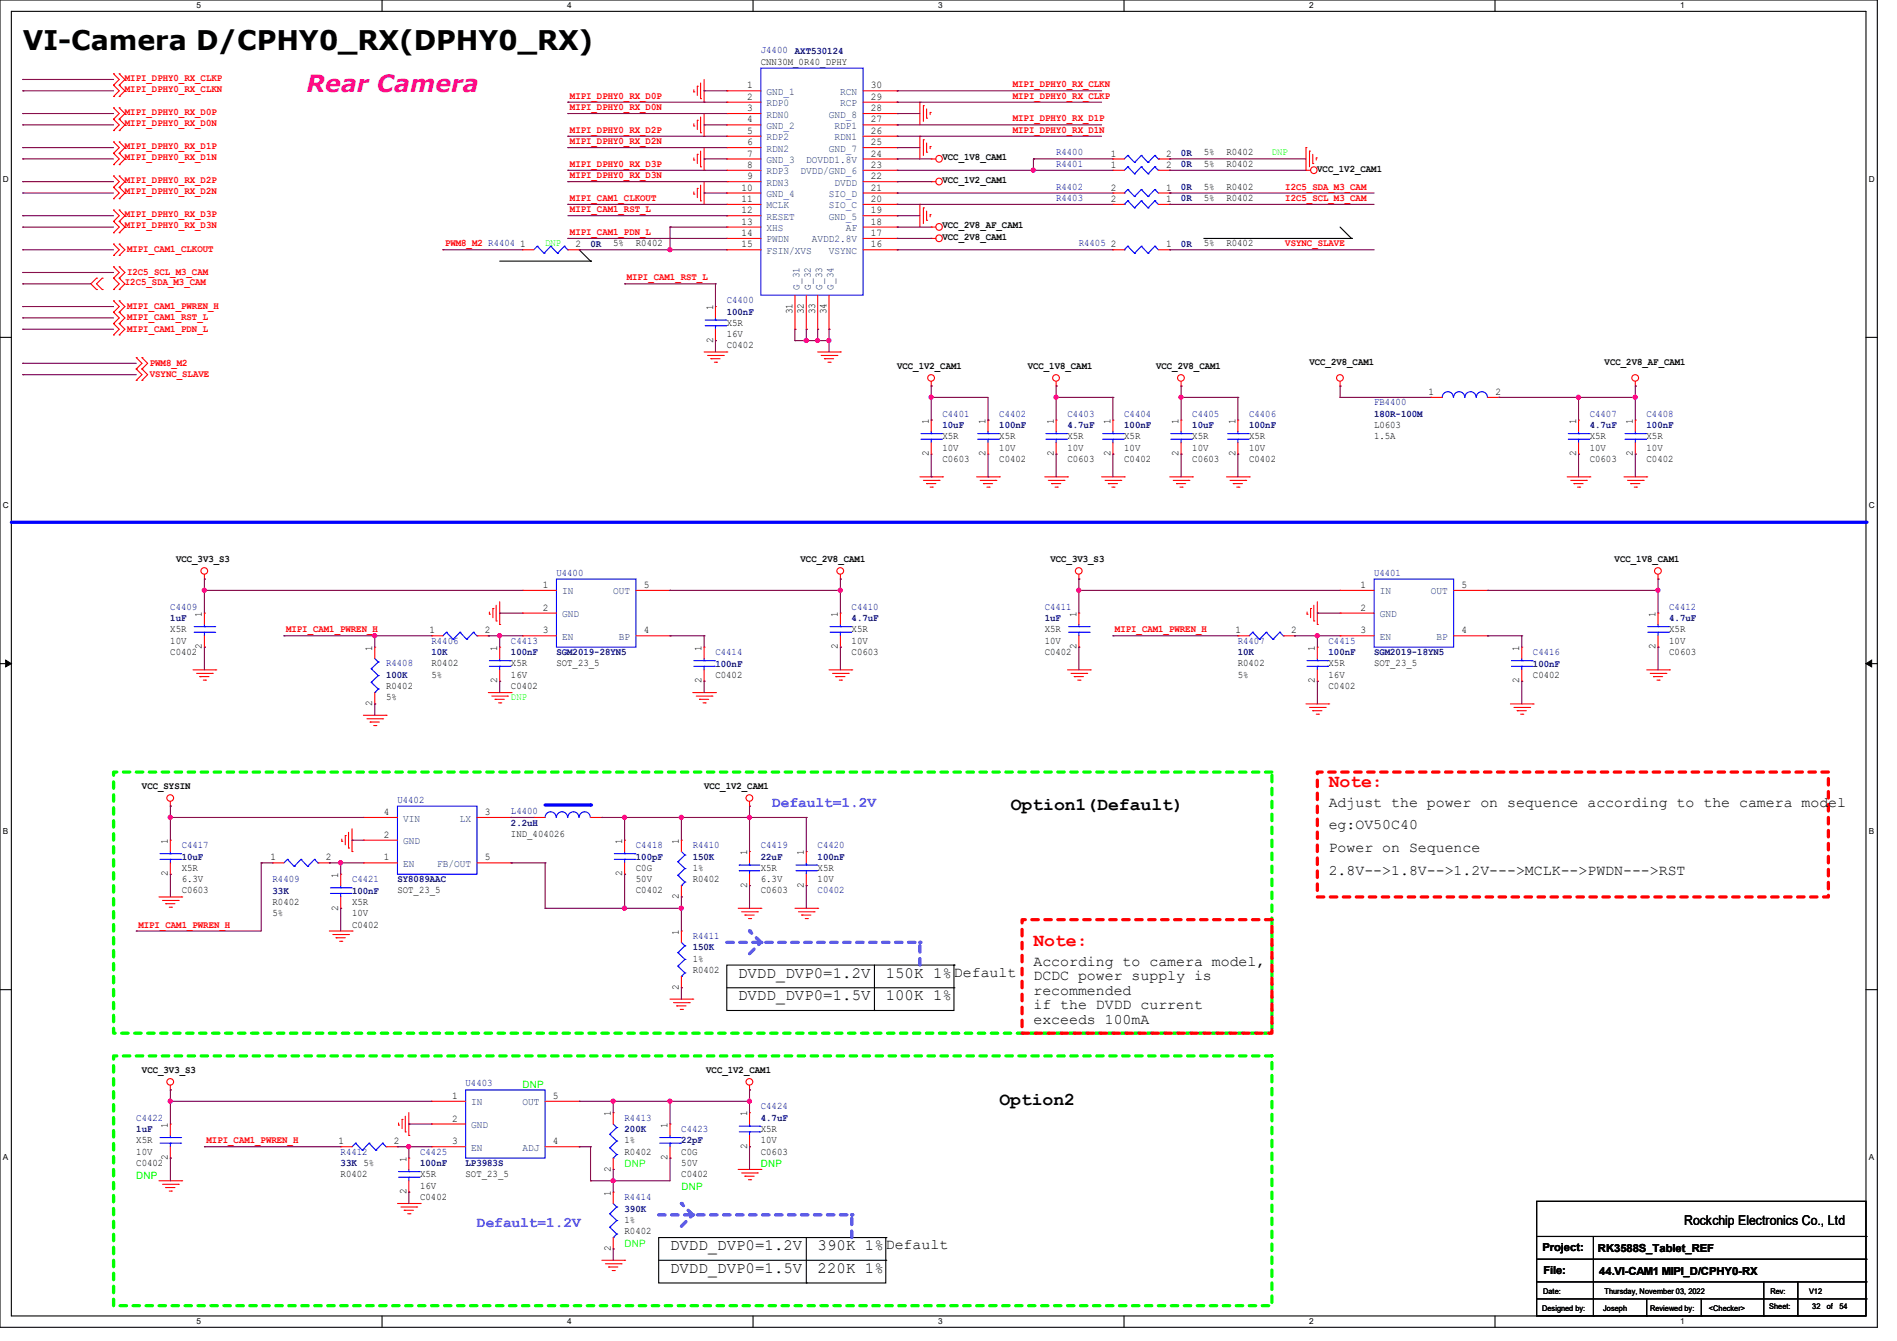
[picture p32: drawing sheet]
<svg xmlns="http://www.w3.org/2000/svg" width="297mm" height="210mm" viewBox="0 0 297 210" stroke-linecap="round" stroke-linejoin="round" font-family="sans-serif">
<defs><g id="words">
<text font-size="4.2" x="3.6" y="7.8">VI-Camera D/CPHY0_RX(DPHY0_RX)</text>
<text font-size="3.7" fill="#f0f" x="48" y="14.4">Rear Camera</text>
<g font-size="2.8" fill="#f00">
<text x="208" y="123.3">Note:</text>
<text x="161.8" y="148.2">Note:</text>
</g>
<g font-size="2.8">
<text x="158.2" y="126.8">Option1(Default)</text>
<text x="156.5" y="173.1">Option2</text>
</g>
<g font-size="2.5">
<text x="115.6" y="153.1">DVDD_DVP0=1.2V</text>
<text x="138.7" y="153.1">150K 1%</text>
<text x="115.6" y="156.6">DVDD_DVP0=1.5V</text>
<text x="138.7" y="156.6">100K 1%</text>
<text x="104.9" y="195.7">DVDD_DVP0=1.2V</text>
<text x="128" y="195.7">390K 1%</text>
<text x="104.9" y="199.3">DVDD_DVP0=1.5V</text>
<text x="128" y="199.3">220K 1%</text>
</g>
<g font-size="2.3" fill="#8000ff">
<text x="120.9" y="126.3">Default=1.2V</text>
<text x="74.7" y="192.1">Default=1.2V</text>
</g>
<g font-size="2.3">
<text x="208" y="126.3">Adjust the power on sequence according to the camera model</text>
<text x="208" y="129.9">eg:OV50C40</text>
<text x="208" y="133.4">Power on Sequence</text>
<text x="208" y="137">2.8V--&gt;1.8V--&gt;1.2V---&gt;MCLK--&gt;PWDN---&gt;RST</text>
<text x="149.4" y="153">Default</text>
<text x="161.8" y="151.2">According to camera model,</text>
<text x="161.8" y="153.5">DCDC power supply is</text>
<text x="161.8" y="155.8">recommended</text>
<text x="161.8" y="158.1">if the DVDD current</text>
<text x="161.8" y="160.4">exceeds 100mA</text>
<text x="138.7" y="195.7">Default</text>
</g>
<text font-size="2.1" x="263.7" y="191.9">Rockchip Electronics Co., Ltd</text>
<g font-size="1.7">
<text x="241.5" y="196">Project:</text>
<text x="250.2" y="196.1">RK3588S_Tablet_REF</text>
<text x="241.6" y="199.5">File:</text>
<text x="250.4" y="199.7">44.VI-CAM1 MIPI_D/CPHY0-RX</text>
</g>
<g font-size="1.6" fill="#000080">
<text x="119.1" y="8.3">J4400</text>
<text x="124.4" y="8.4">AXT530124</text>
<text x="165.3" y="24.3">R4400</text>
<text x="165.3" y="26.1">R4401</text>
<text x="165.3" y="29.7">R4402</text>
<text x="184.9" y="24.4">0R</text>
<text x="184.9" y="26.2">0R</text>
<text x="184.9" y="29.7">0R</text>
<text x="165.3" y="31.5">R4403</text>
<text x="184.9" y="31.5">0R</text>
<text x="92.4" y="38.6">0R</text>
<text x="168.9" y="38.6">R4405</text>
<text x="184.9" y="38.6">0R</text>
<text x="113.8" y="47.5">C4400</text>
<text x="113.8" y="49.3">100nF</text>
<text x="147.6" y="65.2">C4401</text>
<text x="156.5" y="65.2">C4402</text>
<text x="167.1" y="65.2">C4403</text>
<text x="176" y="65.2">C4404</text>
<text x="186.7" y="65.2">C4405</text>
<text x="195.6" y="65.2">C4406</text>
<text x="215.1" y="63.5">FB4400</text>
<text x="215.1" y="65.3">180R-100M</text>
<text x="248.9" y="65.2">C4407</text>
<text x="257.8" y="65.2">C4408</text>
<text x="147.6" y="67.1">10uF</text>
<text x="156.5" y="67.1">100nF</text>
<text x="167.1" y="67.1">4.7uF</text>
<text x="176" y="67.1">100nF</text>
<text x="186.7" y="67.1">10uF</text>
<text x="195.6" y="67.1">100nF</text>
<text x="248.9" y="67.1">4.7uF</text>
<text x="257.8" y="67.1">100nF</text>
<text x="26.7" y="95.5">C4409</text>
<text x="87.1" y="90.1">U4400</text>
<text x="133.3" y="95.5">C4410</text>
<text x="163.6" y="95.5">C4411</text>
<text x="215.1" y="90.1">U4401</text>
<text x="261.3" y="95.5">C4412</text>
<text x="26.7" y="97.3">1uF</text>
<text x="67.6" y="100.8">R4406</text>
<text x="80" y="100.8">C4413</text>
<text x="133.3" y="97.3">4.7uF</text>
<text x="163.6" y="97.3">1uF</text>
<text x="193.8" y="100.8">R4407</text>
<text x="208" y="100.8">C4415</text>
<text x="261.3" y="97.3">4.7uF</text>
<text x="60.4" y="104.4">R4408</text>
<text x="60.4" y="106.2">100K</text>
<text x="67.6" y="102.6">10K</text>
<text x="80" y="102.6">100nF</text>
<text x="87.1" y="102.6">SGM2019-28YN5</text>
<text x="112" y="102.6">C4414</text>
<text x="112" y="104.4">100nF</text>
<text x="193.8" y="102.6">10K</text>
<text x="208" y="102.6">100nF</text>
<text x="215.1" y="102.6">SGM2019-18YN5</text>
<text x="240" y="102.6">C4416</text>
<text x="240" y="104.4">100nF</text>
<text x="62.2" y="125.7">U4402</text>
<text x="80" y="127.5">L4400</text>
<text x="80" y="129.3">2.2uH</text>
<text x="28.4" y="132.8">C4417</text>
<text x="28.4" y="134.6">10uF</text>
<text x="99.6" y="132.8">C4418</text>
<text x="99.6" y="134.6">100pF</text>
<text x="108.4" y="132.8">R4410</text>
<text x="108.4" y="134.6">150K</text>
<text x="119.1" y="132.8">C4419</text>
<text x="119.1" y="134.6">22uF</text>
<text x="128" y="132.8">C4420</text>
<text x="128" y="134.6">100nF</text>
<text x="42.7" y="138.1">R4409</text>
<text x="42.7" y="140">33K</text>
<text x="55.1" y="138.1">C4421</text>
<text x="55.1" y="140">100nF</text>
<text x="62.2" y="138.2">SY8089AAC</text>
<text x="128" y="139.9">C0402</text>
<text x="108.4" y="147">R4411</text>
<text x="108.4" y="148.8">150K</text>
<text x="72.9" y="170.1">U4403</text>
<text x="119.1" y="173.7">C4424</text>
<text x="21.3" y="175.5">C4422</text>
<text x="21.3" y="177.3">1uF</text>
<text x="97.8" y="175.5">R4413</text>
<text x="97.8" y="177.3">200K</text>
<text x="106.7" y="177.2">C4423</text>
<text x="106.7" y="179.1">22pF</text>
<text x="119.1" y="175.5">4.7uF</text>
<text x="53.3" y="180.8">R4412</text>
<text x="53.3" y="182.6">33K 5%</text>
<text x="65.8" y="180.8">C4425</text>
<text x="65.8" y="182.6">100nF</text>
<text x="72.9" y="182.6">LP3983S</text>
<text x="97.8" y="187.9">R4414</text>
<text x="97.8" y="189.7">390K</text>
</g>
<g font-size="1.6">
<text x="119.1" y="10.1">CNN30M_0R40_DPHY</text>
<text x="117" y="13.8">1</text>
<text x="117" y="15.6">2</text>
<text x="117" y="17.4">3</text>
<text x="136.3" y="17.4">28</text>
<text x="136.3" y="15.6">29</text>
<text x="136.3" y="13.8">30</text>
<text x="117" y="19.2">4</text>
<text x="117" y="21">5</text>
<text x="117" y="22.7">6</text>
<text x="136.3" y="22.7">25</text>
<text x="136.3" y="21">26</text>
<text x="136.3" y="19.2">27</text>
<text x="116.1" y="29.8">10</text>
<text x="117" y="24.5">7</text>
<text x="117" y="26.3">8</text>
<text x="117" y="28.1">9</text>
<text x="136.3" y="29.8">21</text>
<text x="136.3" y="28.1">22</text>
<text x="136.3" y="26.3">23</text>
<text x="136.3" y="24.5">24</text>
<text x="147.6" y="25.1">VCC_1V8_CAM1</text>
<text x="147.6" y="28.7">VCC_1V2_CAM1</text>
<text x="173.9" y="24.5">1</text>
<text x="173.9" y="26.3">1</text>
<text x="173.9" y="29.8">2</text>
<text x="182.6" y="24.5">2</text>
<text x="182.6" y="26.3">2</text>
<text x="182.6" y="29.8">1</text>
<text x="188.5" y="24.3">5%</text>
<text x="188.5" y="26.1">5%</text>
<text x="188.5" y="29.7">5%</text>
<text x="192" y="24.3">R0402</text>
<text x="192" y="26.1">R0402</text>
<text x="192" y="29.7">R0402</text>
<text x="206.2" y="26.9">VCC_1V2_CAM1</text>
<text x="116.1" y="31.6">11</text>
<text x="116.1" y="33.4">12</text>
<text x="116.1" y="35.2">13</text>
<text x="136.3" y="35.2">18</text>
<text x="136.3" y="33.4">19</text>
<text x="136.3" y="31.6">20</text>
<text x="147.6" y="35.8">VCC_2V8_AF_CAM1</text>
<text x="173.9" y="31.6">2</text>
<text x="182.6" y="31.6">1</text>
<text x="188.5" y="31.5">5%</text>
<text x="192" y="31.5">R0402</text>
<text x="81.4" y="38.7">1</text>
<text x="90.1" y="38.7">2</text>
<text x="96" y="38.6">5%</text>
<text x="99.6" y="38.6">R0402</text>
<text x="116.1" y="37">14</text>
<text x="116.1" y="38.7">15</text>
<text x="136.3" y="38.7">16</text>
<text x="136.3" y="37">17</text>
<text x="147.6" y="37.5">VCC_2V8_CAM1</text>
<text x="173.9" y="38.7">2</text>
<text x="182.6" y="38.7">1</text>
<text x="188.5" y="38.6">5%</text>
<text x="192" y="38.6">R0402</text>
<text x="111.6" y="53.7" transform="rotate(-90 111.6 53.7)">2</text>
<text x="111.6" y="48.6" transform="rotate(-90 111.6 48.6)">1</text>
<text x="113.8" y="51">X5R</text>
<text x="113.8" y="52.8">16V</text>
<text x="124.1" y="49.2" transform="rotate(-90 124.1 49.2)">31</text>
<text x="125.9" y="49.2" transform="rotate(-90 125.9 49.2)">32</text>
<text x="127.6" y="49.2" transform="rotate(-90 127.6 49.2)">33</text>
<text x="129.4" y="49.2" transform="rotate(-90 129.4 49.2)">34</text>
<text x="113.8" y="54.6">C0402</text>
<text x="140.4" y="57.8">VCC_1V2_CAM1</text>
<text x="160.9" y="57.8">VCC_1V8_CAM1</text>
<text x="181" y="57.8">VCC_2V8_CAM1</text>
<text x="205" y="57.1">VCC_2V8_CAM1</text>
<text x="251.2" y="57.1">VCC_2V8_AF_CAM1</text>
<text x="223.7" y="61.8">1</text>
<text x="234.1" y="61.8">2</text>
<text x="145.4" y="71.5" transform="rotate(-90 145.4 71.5)">2</text>
<text x="145.4" y="66.3" transform="rotate(-90 145.4 66.3)">1</text>
<text x="147.6" y="68.8">X5R</text>
<text x="147.6" y="70.6">10V</text>
<text x="154.3" y="71.5" transform="rotate(-90 154.3 71.5)">2</text>
<text x="154.3" y="66.3" transform="rotate(-90 154.3 66.3)">1</text>
<text x="156.5" y="68.8">X5R</text>
<text x="156.5" y="70.6">10V</text>
<text x="165" y="71.5" transform="rotate(-90 165 71.5)">2</text>
<text x="165" y="66.3" transform="rotate(-90 165 66.3)">1</text>
<text x="167.1" y="68.8">X5R</text>
<text x="167.1" y="70.6">10V</text>
<text x="173.9" y="71.5" transform="rotate(-90 173.9 71.5)">2</text>
<text x="173.9" y="66.3" transform="rotate(-90 173.9 66.3)">1</text>
<text x="176" y="68.8">X5R</text>
<text x="176" y="70.6">10V</text>
<text x="184.5" y="71.5" transform="rotate(-90 184.5 71.5)">2</text>
<text x="184.5" y="66.3" transform="rotate(-90 184.5 66.3)">1</text>
<text x="186.7" y="68.8">X5R</text>
<text x="186.7" y="70.6">10V</text>
<text x="193.4" y="71.5" transform="rotate(-90 193.4 71.5)">2</text>
<text x="193.4" y="66.3" transform="rotate(-90 193.4 66.3)">1</text>
<text x="195.6" y="68.8">X5R</text>
<text x="195.6" y="70.6">10V</text>
<text x="215.1" y="67">L0603</text>
<text x="215.1" y="68.8">1.5A</text>
<text x="246.8" y="71.5" transform="rotate(-90 246.8 71.5)">2</text>
<text x="246.8" y="66.3" transform="rotate(-90 246.8 66.3)">1</text>
<text x="248.9" y="68.8">X5R</text>
<text x="248.9" y="70.6">10V</text>
<text x="255.7" y="71.5" transform="rotate(-90 255.7 71.5)">2</text>
<text x="255.7" y="66.3" transform="rotate(-90 255.7 66.3)">1</text>
<text x="257.8" y="68.8">X5R</text>
<text x="257.8" y="70.6">10V</text>
<text x="147.6" y="72.3">C0603</text>
<text x="156.5" y="72.3">C0402</text>
<text x="167.1" y="72.3">C0603</text>
<text x="176" y="72.3">C0402</text>
<text x="186.7" y="72.3">C0603</text>
<text x="195.6" y="72.3">C0402</text>
<text x="248.9" y="72.3">C0603</text>
<text x="257.8" y="72.3">C0402</text>
<text x="27.6" y="88.1">VCC_3V3_S3</text>
<text x="125.3" y="88.1">VCC_2V8_CAM1</text>
<text x="164.5" y="88.1">VCC_3V3_S3</text>
<text x="252.8" y="88.1">VCC_1V8_CAM1</text>
<text x="85" y="92.1">1</text>
<text x="85" y="95.6">2</text>
<text x="100.8" y="92.1">5</text>
<text x="213" y="92.1">1</text>
<text x="213" y="95.6">2</text>
<text x="228.8" y="92.1">5</text>
<text x="26.7" y="99">X5R</text>
<text x="26.7" y="100.8">10V</text>
<text x="31.6" y="101.7" transform="rotate(-90 31.6 101.7)">2</text>
<text x="31.6" y="96.6" transform="rotate(-90 31.6 96.6)">1</text>
<text x="58.3" y="101.9" transform="rotate(-90 58.3 101.9)">1</text>
<text x="67.2" y="99.2">1</text>
<text x="75.9" y="99.2">2</text>
<text x="77.9" y="101.9" transform="rotate(-90 77.9 101.9)">1</text>
<text x="85" y="99.2">3</text>
<text x="100.8" y="99.2">4</text>
<text x="109.9" y="101.9" transform="rotate(-90 109.9 101.9)">1</text>
<text x="131.2" y="101.7" transform="rotate(-90 131.2 101.7)">2</text>
<text x="131.2" y="96.6" transform="rotate(-90 131.2 96.6)">1</text>
<text x="133.3" y="99">X5R</text>
<text x="133.3" y="100.8">10V</text>
<text x="163.6" y="99">X5R</text>
<text x="163.6" y="100.8">10V</text>
<text x="168.5" y="101.7" transform="rotate(-90 168.5 101.7)">2</text>
<text x="168.5" y="96.6" transform="rotate(-90 168.5 96.6)">1</text>
<text x="193.4" y="99.2">1</text>
<text x="202.1" y="99.2">2</text>
<text x="205.9" y="101.9" transform="rotate(-90 205.9 101.9)">1</text>
<text x="213" y="99.2">3</text>
<text x="228.8" y="99.2">4</text>
<text x="237.9" y="101.9" transform="rotate(-90 237.9 101.9)">1</text>
<text x="259.2" y="101.7" transform="rotate(-90 259.2 101.7)">2</text>
<text x="259.2" y="96.6" transform="rotate(-90 259.2 96.6)">1</text>
<text x="261.3" y="99">X5R</text>
<text x="261.3" y="100.8">10V</text>
<text x="26.7" y="102.6">C0402</text>
<text x="60.4" y="107.9">R0402</text>
<text x="67.6" y="104.4">R0402</text>
<text x="67.6" y="106.1">5%</text>
<text x="77.9" y="107" transform="rotate(-90 77.9 107)">2</text>
<text x="80" y="107.9">C0402</text>
<text x="80" y="104.4">X5R</text>
<text x="80" y="106.1">16V</text>
<text x="87.1" y="104.4">SOT_23_5</text>
<text x="109.9" y="107" transform="rotate(-90 109.9 107)">2</text>
<text x="112" y="106.1">C0402</text>
<text x="133.3" y="102.6">C0603</text>
<text x="163.6" y="102.6">C0402</text>
<text x="193.8" y="104.4">R0402</text>
<text x="193.8" y="106.1">5%</text>
<text x="205.9" y="107" transform="rotate(-90 205.9 107)">2</text>
<text x="208" y="107.9">C0402</text>
<text x="208" y="104.4">X5R</text>
<text x="208" y="106.1">16V</text>
<text x="215.1" y="104.4">SOT_23_5</text>
<text x="237.9" y="107" transform="rotate(-90 237.9 107)">2</text>
<text x="240" y="106.1">C0402</text>
<text x="261.3" y="102.6">C0603</text>
<text x="58.3" y="110.6" transform="rotate(-90 58.3 110.6)">2</text>
<text x="60.4" y="109.7">5%</text>
<text x="22.2" y="123.6">VCC_SYSIN</text>
<text x="110.2" y="123.6">VCC_1V2_CAM1</text>
<text x="60.1" y="131.2">2</text>
<text x="60.1" y="127.6">4</text>
<text x="75.9" y="127.6">3</text>
<text x="80" y="131">IND_404026</text>
<text x="26.3" y="137.2" transform="rotate(-90 26.3 137.2)">2</text>
<text x="26.3" y="132.1" transform="rotate(-90 26.3 132.1)">1</text>
<text x="28.4" y="136.4">X5R</text>
<text x="42.3" y="134.7">1</text>
<text x="51" y="134.7">2</text>
<text x="53" y="137.5" transform="rotate(-90 53 137.5)">1</text>
<text x="60.1" y="134.7">1</text>
<text x="75.9" y="134.7">5</text>
<text x="97.4" y="137.2" transform="rotate(-90 97.4 137.2)">2</text>
<text x="97.4" y="132.1" transform="rotate(-90 97.4 132.1)">1</text>
<text x="99.6" y="136.4">C0G</text>
<text x="106.3" y="132.1" transform="rotate(-90 106.3 132.1)">1</text>
<text x="108.4" y="136.4">1%</text>
<text x="117" y="133.9" transform="rotate(-90 117 133.9)">1</text>
<text x="119.1" y="136.4">X5R</text>
<text x="125.9" y="133.9" transform="rotate(-90 125.9 133.9)">1</text>
<text x="128" y="136.4">X5R</text>
<text x="28.4" y="139.9">C0603</text>
<text x="28.4" y="138.1">6.3V</text>
<text x="42.7" y="141.7">R0402</text>
<text x="42.7" y="143.5">5%</text>
<text x="53" y="142.6" transform="rotate(-90 53 142.6)">2</text>
<text x="55.1" y="141.7">X5R</text>
<text x="55.1" y="143.5">10V</text>
<text x="62.2" y="139.9">SOT_23_5</text>
<text x="99.6" y="139.9">C0402</text>
<text x="99.6" y="138.1">50V</text>
<text x="106.3" y="140.8" transform="rotate(-90 106.3 140.8)">2</text>
<text x="108.4" y="138.1">R0402</text>
<text x="117" y="139" transform="rotate(-90 117 139)">2</text>
<text x="119.1" y="139.9">C0603</text>
<text x="119.1" y="138.1">6.3V</text>
<text x="125.9" y="139" transform="rotate(-90 125.9 139)">2</text>
<text x="128" y="138.1">10V</text>
<text x="55.1" y="145.2">C0402</text>
<text x="106.3" y="146.4" transform="rotate(-90 106.3 146.4)">1</text>
<text x="106.3" y="155" transform="rotate(-90 106.3 155)">2</text>
<text x="108.4" y="152.4">R0402</text>
<text x="108.4" y="150.6">1%</text>
<text x="22.2" y="168.1">VCC_3V3_S3</text>
<text x="70.8" y="172.1">1</text>
<text x="86.6" y="172.1">5</text>
<text x="110.6" y="168.1">VCC_1V2_CAM1</text>
<text x="21.3" y="179">X5R</text>
<text x="26.3" y="176.6" transform="rotate(-90 26.3 176.6)">1</text>
<text x="53" y="179.2">1</text>
<text x="61.7" y="179.2">2</text>
<text x="70.8" y="175.6">2</text>
<text x="70.8" y="179.2">3</text>
<text x="86.6" y="179.2">4</text>
<text x="95.6" y="174.8" transform="rotate(-90 95.6 174.8)">1</text>
<text x="97.8" y="179">1%</text>
<text x="104.5" y="176.6" transform="rotate(-90 104.5 176.6)">1</text>
<text x="117" y="179.9" transform="rotate(-90 117 179.9)">2</text>
<text x="117" y="174.8" transform="rotate(-90 117 174.8)">1</text>
<text x="119.1" y="177.2">X5R</text>
<text x="119.1" y="179">10V</text>
<text x="21.3" y="182.6">C0402</text>
<text x="21.3" y="180.8">10V</text>
<text x="26.3" y="181.7" transform="rotate(-90 26.3 181.7)">2</text>
<text x="53.3" y="184.4">R0402</text>
<text x="63.6" y="181.9" transform="rotate(-90 63.6 181.9)">1</text>
<text x="65.8" y="184.4">X5R</text>
<text x="72.9" y="184.4">SOT_23_5</text>
<text x="95.6" y="183.5" transform="rotate(-90 95.6 183.5)">2</text>
<text x="97.8" y="180.8">R0402</text>
<text x="104.5" y="181.7" transform="rotate(-90 104.5 181.7)">2</text>
<text x="106.7" y="184.4">C0402</text>
<text x="106.7" y="180.8">C0G</text>
<text x="106.7" y="182.6">50V</text>
<text x="119.1" y="180.8">C0603</text>
<text x="63.6" y="187" transform="rotate(-90 63.6 187)">2</text>
<text x="65.8" y="187.9">C0402</text>
<text x="65.8" y="186.1">16V</text>
<text x="95.6" y="187.2" transform="rotate(-90 95.6 187.2)">1</text>
<text x="97.8" y="191.5">1%</text>
<text x="95.6" y="195.9" transform="rotate(-90 95.6 195.9)">2</text>
<text x="97.8" y="193.3">R0402</text>
</g>
<g font-size="1.6" fill="#f00">
<text x="19.6" y="18">MIPI_DPHY0_RX_D0P</text>
<text x="19.6" y="14.4">MIPI_DPHY0_RX_CLKN</text>
<text x="19.6" y="12.7">MIPI_DPHY0_RX_CLKP</text>
<text x="89.2" y="15.5">MIPI_DPHY0_RX_D0P</text>
<text x="89.2" y="17.2">MIPI_DPHY0_RX_D0N</text>
<text x="158.6" y="15.5">MIPI_DPHY0_RX_CLKP</text>
<text x="158.6" y="13.7">MIPI_DPHY0_RX_CLKN</text>
<text x="19.6" y="19.8">MIPI_DPHY0_RX_D0N</text>
<text x="19.6" y="23.3">MIPI_DPHY0_RX_D1P</text>
<text x="89.2" y="20.8">MIPI_DPHY0_RX_D2P</text>
<text x="89.2" y="22.6">MIPI_DPHY0_RX_D2N</text>
<text x="158.6" y="19">MIPI_DPHY0_RX_D1P</text>
<text x="158.6" y="20.8">MIPI_DPHY0_RX_D1N</text>
<text x="19.6" y="25.1">MIPI_DPHY0_RX_D1N</text>
<text x="19.6" y="28.7">MIPI_DPHY0_RX_D2P</text>
<text x="89.2" y="26.1">MIPI_DPHY0_RX_D3P</text>
<text x="89.2" y="27.9">MIPI_DPHY0_RX_D3N</text>
<text x="201.2" y="29.7">I2C5_SDA_M3_CAM</text>
<text x="19.6" y="30.4">MIPI_DPHY0_RX_D2N</text>
<text x="19.6" y="35.8">MIPI_DPHY0_RX_D3N</text>
<text x="19.6" y="34">MIPI_DPHY0_RX_D3P</text>
<text x="89.2" y="31.5">MIPI_CAM1_CLKOUT</text>
<text x="89.2" y="33.2">MIPI_CAM1_RST_L</text>
<text x="201.2" y="31.5">I2C5_SCL_M3_CAM</text>
<text x="19.9" y="39.5">MIPI_CAM1_CLKOUT</text>
<text x="69.7" y="38.6">PWM8_M2 R4404</text>
<text x="89.2" y="36.8">MIPI_CAM1_PDN_L</text>
<text x="201.2" y="38.6">VSYNC_SLAVE</text>
<text x="19.6" y="44.7">I2C5_SDA_M3_CAM</text>
<text x="19.9" y="43.1">I2C5_SCL_M3_CAM</text>
<text x="98.1" y="43.9">MIPI_CAM1_RST_L</text>
<text x="19.9" y="48.4">MIPI_CAM1_PWREN_H</text>
<text x="19.9" y="50.2">MIPI_CAM1_RST_L</text>
<text x="19.9" y="51.9">MIPI_CAM1_PDN_L</text>
<text x="23.5" y="57.3">PWM8_M2</text>
<text x="23.5" y="59.1">VSYNC_SLAVE</text>
<text x="44.8" y="99">MIPI_CAM1_PWREN_H</text>
<text x="174.6" y="99">MIPI_CAM1_PWREN_H</text>
<text x="21.7" y="145.2">MIPI_CAM1_PWREN_H</text>
<text x="32.3" y="179">MIPI_CAM1_PWREN_H</text>
</g>
<g font-size="1.6" fill="#004080">
<text x="120" y="14.9">GND_1</text>
<text x="120" y="16.6">RDP0</text>
<text x="131.6" y="16.6">RCP</text>
<text x="131.6" y="14.9">RCN</text>
<text x="120" y="18.4">RDN0</text>
<text x="120" y="20.2">GND_2</text>
<text x="120" y="22">RDP2</text>
<text x="120" y="23.7">RDN2</text>
<text x="129.8" y="23.7">GND_7</text>
<text x="129.8" y="18.4">GND_8</text>
<text x="130.7" y="22">RDN1</text>
<text x="130.7" y="20.2">RDP1</text>
<text x="120" y="25.5">GND_3</text>
<text x="120" y="27.3">RDP3</text>
<text x="120" y="29.1">RDN3</text>
<text x="125.3" y="27.3">DVDD/GND_6</text>
<text x="126.2" y="25.5">DOVDD1.8V</text>
<text x="130.7" y="29.1">DVDD</text>
<text x="120" y="30.9">GND_4</text>
<text x="120" y="32.6">MCLK</text>
<text x="120" y="34.4">RESET</text>
<text x="129.8" y="34.4">GND_5</text>
<text x="129.8" y="32.6">SIO_C</text>
<text x="129.8" y="30.9">SIO_D</text>
<text x="120" y="36.2">XHS</text>
<text x="120" y="38">PWDN</text>
<text x="120" y="39.8">FSIN/XVS</text>
<text x="127.1" y="38">AVDD2.8V</text>
<text x="129.8" y="39.8">VSYNC</text>
<text x="132.5" y="36.2">AF</text>
<text x="125.2" y="45.4" transform="rotate(-90 125.2 45.4)">G_31</text>
<text x="127" y="45.4" transform="rotate(-90 127 45.4)">G_32</text>
<text x="128.7" y="45.4" transform="rotate(-90 128.7 45.4)">G_33</text>
<text x="130.5" y="45.4" transform="rotate(-90 130.5 45.4)">G_34</text>
<text x="88" y="93.1">IN</text>
<text x="96" y="93.1">OUT</text>
<text x="216" y="93.1">IN</text>
<text x="224" y="93.1">OUT</text>
<text x="88" y="96.6">GND</text>
<text x="88" y="100.2">EN</text>
<text x="96.9" y="100.2">BP</text>
<text x="216" y="96.6">GND</text>
<text x="216" y="100.2">EN</text>
<text x="224.9" y="100.2">BP</text>
<text x="63.1" y="128.7">VIN</text>
<text x="72" y="128.7">LX</text>
<text x="63.1" y="135.8">EN</text>
<text x="63.1" y="132.2">GND</text>
<text x="68.4" y="135.8">FB/OUT</text>
<text x="73.8" y="173.1">IN</text>
<text x="81.8" y="173.1">OUT</text>
<text x="73.8" y="176.7">GND</text>
<text x="73.8" y="180.2">EN</text>
<text x="81.8" y="180.2">ADJ</text>
</g>
<g font-size="1.6" fill="#0f0">
<text x="199.1" y="24.3">DNP</text>
<text x="85.3" y="38.6">DNP</text>
<text x="80" y="109.7">DNP</text>
<text x="81.8" y="170.3">DNP</text>
<text x="21.3" y="184.6">DNP</text>
<text x="119.1" y="182.8">DNP</text>
<text x="106.7" y="186.4">DNP</text>
</g>
<g font-size="1.6" fill="#00ff40">
<text x="97.8" y="182.8">DNP</text>
<text x="97.8" y="195.2">DNP</text>
</g>
<g font-size="1.3">
<text x="30.8" y="1.3">5</text>
<text x="88.8" y="1.3">4</text>
<text x="146.9" y="1.3">3</text>
<text x="205" y="1.3">2</text>
<text x="263.1" y="1.3">1</text>
<text x=".5" y="28.4">D</text>
<text x="292.6" y="28.4">D</text>
<text x=".5" y="79.5">C</text>
<text x="292.6" y="79.5">C</text>
<text x=".5" y="130.6">B</text>
<text x="292.6" y="130.6">B</text>
<text x=".5" y="181.7">A</text>
<text x="292.6" y="181.7">A</text>
<text x="30.8" y="207.4">5</text>
<text x="88.8" y="207.4">4</text>
<text x="146.9" y="207.4">3</text>
<text x="205" y="207.4">2</text>
<text x="263.1" y="207.4">1</text>
</g>
<g font-size="1.2">
<text x="241.6" y="202.6">Date:</text>
<text x="251.2" y="202.6">Thursday, November 03, 2022</text>
<text x="277.2" y="202.6">Rev:</text>
<text x="283.2" y="202.6">V12</text>
<text x="241.4" y="205.3">Designed by:</text>
<text x="251" y="205.3">Joseph</text>
<text x="258.3" y="205.3">Reviewed by:</text>
<text x="267.6" y="205.3">&lt;Checker&gt;</text>
<text x="277" y="205.1">Sheet:</text>
<text x="283.7" y="205.1">32</text>
<text x="286" y="205.1">of</text>
<text x="288" y="205.1">54</text>
</g>
</g></defs>
<path d="M0 0h293.9v207.9h-293.9zM1.8 1.8h290.3v204.3h-290.3z" fill="none" stroke="#000" stroke-width=".17"/>
<g fill="#fff">
<path d="M30.8 .2h.7v1.4h-.7z"/>
<path d="M30.8 206.2h.7v1.4h-.7z"/>
</g>
<path d="M59.8 0v1.8M59.8 206.1v1.8" fill="none" stroke="#000" stroke-width=".17"/>
<g fill="#fff">
<path d="M88.8 .2h.7v1.4h-.7z"/>
<path d="M88.8 206.2h.7v1.4h-.7z"/>
</g>
<path d="M117.9 0v1.8M117.9 206.1v1.8" fill="none" stroke="#000" stroke-width=".17"/>
<g fill="#fff">
<path d="M146.9 .2h.7v1.4h-.7z"/>
<path d="M146.9 206.2h.7v1.4h-.7z"/>
</g>
<path d="M176 0v1.8M176 206.1v1.8" fill="none" stroke="#000" stroke-width=".17"/>
<g fill="#fff">
<path d="M205 .2h.7v1.4h-.7z"/>
<path d="M205 206.2h.7v1.4h-.7z"/>
</g>
<path d="M234.1 0v1.8M234.1 206.1v1.8" fill="none" stroke="#000" stroke-width=".17"/>
<g fill="#fff">
<path d="M263.1 .2h.6v1.4h-.6z"/>
<path d="M263.1 206.2h.6v1.4h-.6z"/>
<path d="M.5 27.3h.9v1.4h-.9z"/>
<path d="M292.6 27.3h.9v1.4h-.9z"/>
<path d="M.5 78.4h.9v1.4h-.9z"/>
<path d="M292.6 78.4h.9v1.4h-.9z"/>
</g>
<path d="M0 52.8h1.8M292.1 52.8h1.8" fill="none" stroke="#000" stroke-width=".17"/>
<g fill="#fff">
<path d="M.5 129.5h.8v1.4h-.8z"/>
<path d="M292.6 129.5h.8v1.4h-.8z"/>
</g>
<path d="M0 103.9h1.8M292.1 103.9h1.8" fill="none" stroke="#000" stroke-width=".17"/>
<path d="M.9 103.4l.9 .5-.9 .5zM292.1 103.9l.9-.5v1z" fill="#000" stroke="#000" stroke-width=".16"/>
<g fill="#fff">
<path d="M.5 180.5h.8v1.4h-.8z"/>
<path d="M292.6 180.5h.8v1.4h-.8z"/>
</g>
<path d="M0 155h1.8M292.1 155h1.8M103.1 193.8h35.6v7.1h-35.6zM103.1 197.4h35.6M126.2 193.8v7.1M138.7 197.4h.1M138.7 193.8h.1M126.2 200.9h.1" fill="none" stroke="#000" stroke-width=".17"/>
<path d="M17.8 165.4h181.3v39.1h-181.3z" fill="none" stroke="#0f0" stroke-width=".51" stroke-dasharray="1 1"/>
<path d="M133.3 193.8v-3.6" fill="none" stroke="#8000ff" stroke-width=".51" stroke-dasharray="1 1"/>
<circle cx="133.3" cy="190.2" r=".25" fill="#8000ff" stroke-dasharray="1 1"/>
<path d="M103.1 190.2h30.2" fill="none" stroke="#8000ff" stroke-width=".51" stroke-dasharray="1 1"/>
<circle cx="133.3" cy="190.2" r=".25" fill="#8000ff" stroke-dasharray="1 1"/>
<path d="M106.7 192l1.8-1.8" fill="none" stroke="#8000ff" stroke-width=".51" stroke-dasharray="1 1"/>
<circle cx="108.5" cy="190.2" r=".25" fill="#8000ff" stroke-dasharray="1 1"/>
<path d="M108.5 190.2l-1.8-1.7" fill="none" stroke="#8000ff" stroke-width=".51" stroke-dasharray="1 1"/>
<circle cx="106.7" cy="188.5" r=".25" fill="#8000ff" stroke-dasharray="1 1"/>
<path d="M206.2 120.9h80.1v19.6h-80.1z" fill="none" stroke="#f00" stroke-width=".51" stroke-dasharray="1 1"/>
<path d="M113.8 151.1h35.6v7.1h-35.6zM113.8 154.7h35.6M136.9 158.2h.1M136.9 151.1v7.1M149.4 154.7h.1M149.4 151.1h.1" fill="none" stroke="#000" stroke-width=".17"/>
<path d="M144 151.1v-3.5" fill="none" stroke="#8000ff" stroke-width=".51" stroke-dasharray="1 1"/>
<circle cx="144" cy="147.6" r=".25" fill="#8000ff" stroke-dasharray="1 1"/>
<path d="M117.3 149.4l1.8-1.8" fill="none" stroke="#8000ff" stroke-width=".51" stroke-dasharray="1 1"/>
<circle cx="119.1" cy="147.6" r=".25" fill="#8000ff" stroke-dasharray="1 1"/>
<path d="M119.1 147.6l-1.8-1.8" fill="none" stroke="#8000ff" stroke-width=".51" stroke-dasharray="1 1"/>
<circle cx="117.3" cy="145.8" r=".25" fill="#8000ff" stroke-dasharray="1 1"/>
<path d="M113.8 147.6h30.2" fill="none" stroke="#8000ff" stroke-width=".51" stroke-dasharray="1 1"/>
<circle cx="144" cy="147.6" r=".25" fill="#8000ff" stroke-dasharray="1 1"/>
<path d="M17.8 120.9h181.3v40.9h-181.3z" fill="none" stroke="#0f0" stroke-width=".51" stroke-dasharray="1 1"/>
<path d="M160 144h39.1v17.8h-39.1z" fill="none" stroke="#f00" stroke-width=".51" stroke-dasharray="1 1"/>
<path d="M1.8 81.8h290.3" fill="none" stroke="#00f" stroke-width=".51"/>
<circle cx="292.1" cy="81.8" r=".25" fill="#00f"/>
<g fill="none" stroke="#000" stroke-width=".17">
<path d="M90.7 39.1l1.8 1.8M188.5 37.3h23.1M209.8 35.6l1.8 1.7M211.6 37.3h.1M78.2 40.9h14.3M92.5 40.9h.1M240.6 188.1h51.5v18h-51.5zM240.6 193.6h51.5M240.6 197.2h51.5M249.5 193.6v12.5M292.1 193.6h.1M292.1 197.2h.1"/>
<path d="M240.6 200.7h51.5M240.6 203.4h51.5M249.5 206.1h.1M257.8 206.1h.1M257.8 203.4v2.7M266.4 206.1h.1M266.4 203.4v2.7M276.1 206.1h.1M276.1 200.7v5.4M281.5 206.1h.1M281.5 200.7v5.4M292.1 200.7h.1"/>
<path d="M292.1 203.4h.1"/>
</g>
<g fill="none" stroke="#f00" stroke-width=".17">
<path d="M17.8 18.7h.1M17.8 16.9h.1M17.8 15.1h.1M17.8 13.3h.1M17.8 11.6h.1M17.8 18.7l.9 .9-.9 .8M17.8 16.9l.9 .9-.9 .9M17.8 13.3l.9 .9-.9 .9M17.8 11.6l.9 .8-.9 .9M18.7 18.7h.1M18.7 16.9h.1M18.7 15.1h.1"/>
<path d="M18.7 13.3h.1M18.7 11.6h.1M18.7 18.7l.9 .9-.9 .8M18.7 16.9l.9 .9-.9 .9M18.7 13.3l.9 .9-.9 .9M18.7 11.6l.9 .8-.9 .9M108.6 14.4h.1M108.6 19.7h.1M108.6 14.1v.3M108.6 19.4v.3M109.2 13.5h.1M109.2 18.8h.1"/>
<path d="M109.2 13.5v1.4M109.2 18.8v1.5M109.7 15.5h.1M109.7 13v2.5M109.7 18.3v2.5M110.2 16h.1M110.2 12.4v3.6M110.2 17.8v3.5M113.8 14.2h.1M113.8 16h.1M113.8 17.8h.1M113.8 19.6h.1"/>
<path d="M113.8 14.2h5.3M113.8 16h5.3M113.8 17.8h5.3M113.8 19.6h5.3M135.1 14.2h5.4M135.1 16h5.4M135.1 17.8h5.4M135.1 19.6h5.4M140.5 19.6h.1M140.5 17.8h.1M140.5 16h.1M140.5 14.2h.1"/>
<path d="M144 16h.1M144 16v3.6M144.6 16.6h.1M144.6 16.6v2.4M145.1 18.5h.1M145.1 17.1v1.4M145.6 17.6h.1M145.6 17.6v.3M17.8 20.4h.1M17.8 25.8h.1M17.8 24h.1M17.8 22.2h.1"/>
<path d="M17.8 31.1h.1M17.8 29.3h.1M17.8 27.6h.1M17.8 36.4h.1M17.8 34.7h.1M17.8 32.9h.1M17.8 38.2h.1M17.8 24l.9 .9-.9 .9M17.8 22.2l.9 .9-.9 .9M17.8 29.3l.9 .9-.9 .9M17.8 27.6l.9 .8-.9 .9M17.8 34.7l.9 .9-.9 .8"/>
<path d="M17.8 32.9l.9 .9-.9 .9M17.8 38.2l.9 .9-.9 .9M18.7 20.4h.1M18.7 25.8h.1M18.7 24h.1M18.7 22.2h.1M18.7 31.1h.1M18.7 29.3h.1M18.7 27.6h.1M18.7 36.4h.1M18.7 34.7h.1M18.7 32.9h.1"/>
<path d="M18.7 38.2h.1M18.7 24l.9 .9-.9 .9M18.7 22.2l.9 .9-.9 .9M18.7 29.3l.9 .9-.9 .9M18.7 27.6l.9 .8-.9 .9M18.7 34.7l.9 .9-.9 .8M18.7 32.9l.9 .9-.9 .9M18.7 38.2l.9 .9-.9 .9M81.8 39.1h.1M81.8 39.1h1.8M88.9 39.1h1.8M90.7 39.1h.1"/>
<path d="M108.6 25.1h.1M108.6 30.4h.1M108.6 24.7v.4M108.6 30.1v.3M109.2 24.2h.1M109.2 29.5h.1M109.2 24.2v1.4M109.2 29.5v1.4M109.7 20.8h.1M109.7 26.1h.1M109.7 31.5h.1M109.7 23.7v2.4"/>
<path d="M109.7 29v2.5M110.2 21.3h.1M110.2 26.7h.1M110.2 32h.1M110.2 23.1v3.6M110.2 28.4v3.6M113.8 21.3h.1M113.8 23.1h.1M113.8 24.9h.1M113.8 26.7h.1M113.8 28.4h.1M113.8 30.2h.1"/>
<path d="M113.8 32h.1M113.8 33.8h.1M113.8 35.6h.1M113.8 37.3h.1M113.8 39.1h.1M113.8 24.9h5.3M113.8 28.4h5.3M113.8 37.3h5.3M113.8 35.6h5.3M113.8 26.7h5.3M113.8 39.1h5.3M113.8 30.2h5.3"/>
<path d="M113.8 21.3h5.3M113.8 23.1h5.3M113.8 32h5.3M113.8 33.8h5.3M135.1 24.9h5.4M135.1 28.4h5.4M135.1 37.3h5.4M135.1 35.6h5.4M135.1 26.7h5.4M135.1 39.1h5.4M135.1 30.2h5.4M135.1 21.3h5.4"/>
<path d="M135.1 23.1h5.4M135.1 32h5.4M135.1 33.8h5.4M140.5 39.1h.1M140.5 37.3h.1M140.5 35.6h.1M140.5 33.8h.1M140.5 32h.1M140.5 30.2h.1M140.5 28.4h.1M140.5 26.7h.1M140.5 24.9h.1"/>
<path d="M140.5 23.1h.1M140.5 21.3h.1M144 21.3h.1M144 32h.1M144 21.3v3.6M144 32v3.6M144.6 21.9h.1M144.6 32.6h.1M144.6 21.9v2.4M144.6 32.6v2.4M145.1 23.8h.1M145.1 34.5h.1"/>
<path d="M145.1 22.4v1.4M145.1 33.1v1.4M145.6 22.9h.1M145.6 33.6h.1M145.6 22.9v.4M145.6 33.6v.4M145.8 24.9h.1M145.8 28.4h.1M145.8 37.3h.1M145.8 35.6h.1M145.8 24.9h.7M145.8 28.4h.7"/>
<path d="M145.8 37.3h.7M145.8 35.6h.7M174.2 24.9h.1M174.2 26.7h.1M174.2 30.2h.1M174.2 32h.1M174.2 24.9h1.8M174.2 26.7h1.8M174.2 30.2h1.8M174.2 32h1.8M181.4 24.9h1.7M181.4 26.7h1.7"/>
<path d="M181.4 30.2h1.7M181.4 32h1.7M183.1 24.9h.1M183.1 26.7h.1M183.1 30.2h.1M183.1 32h.1M204.5 23.1h.1M204.5 26.7h.1M204.5 23.1v3.6M204.5 26.7h.7M205 23.7h.1M205 23.7v2.4"/>
<path d="M205.5 25.6h.1M205.5 24.2v1.4M206.1 24.7h.1M206.1 24.7v.4M15.1 43.6h.1M15.1 45.3h.1M15.1 43.6l-.9 .8 .9 .9M16 45.3h.1M16 43.6h.1M16 43.6l-.9 .8 .9 .9M17.8 40h.1M17.8 48.9h.1"/>
<path d="M17.8 47.1h.1M17.8 50.7h.1M17.8 43.6h.1M17.8 41.8h.1M17.8 45.3h.1M17.8 52.5h.1M17.8 47.1l.9 .9-.9 .9M17.8 48.9l.9 .9-.9 .9M17.8 41.8l.9 .9-.9 .9M17.8 43.6l.9 .8-.9 .9M17.8 50.7l.9 .9-.9 .9M18.7 40h.1"/>
<path d="M18.7 48.9h.1M18.7 47.1h.1M18.7 50.7h.1M18.7 43.6h.1M18.7 41.8h.1M18.7 45.3h.1M18.7 52.5h.1M18.7 47.1l.9 .9-.9 .9M18.7 48.9l.9 .9-.9 .9M18.7 41.8l.9 .9-.9 .9M18.7 43.6l.9 .8-.9 .9M18.7 50.7l.9 .9-.9 .9"/>
<path d="M21.3 57.8h.1M21.3 56h.1M21.3 59.6h.1M21.3 56l.9 .9-.9 .9M21.3 57.8l.9 .9-.9 .9M22.2 57.8h.1M22.2 56h.1M22.2 59.6h.1M22.2 56l.9 .9-.9 .9M22.2 57.8l.9 .9-.9 .9M110.2 55.1h3.6M110.8 55.7h2.4"/>
<path d="M111.3 56.2h.1M111.3 56.2h1.4M111.8 56.7h.4M112 48h.1M112 53.3h.1M112 48v1.8M112 51.6v1.7M112.2 56.7h.1M113.2 55.7h.1M113.8 55.1h.1M124.5 51.6h.1M124.5 46.2v5.4"/>
<path d="M126.2 51.6h.1M126.2 46.2v5.4M128 51.6h.1M128 55.1h3.6M128 46.2v5.4M128.6 55.7h2.4M129.1 56.2h.1M129.1 56.2h1.4M129.6 56.7h.4M129.8 51.6h.1M129.8 46.2v5.4M130 56.7h.1"/>
<path d="M131 55.7h.1M131.6 55.1h.1M145.8 59.7v.8M165.4 59.7v.8M184.9 59.7v.8M209.8 59.7v.8M256 59.7v.8M144 74.7h3.6M144.6 75.2h2.4M145.1 75.7h.1M145.1 75.7h1.4M145.6 76.3h.4"/>
<path d="M145.8 60.5h.1M145.8 65.8h.1M145.8 71.1h.1M145.8 65.8v1.8M145.8 69.3v1.8M146 76.3h.1M147 75.2h.1M147.6 74.7h.1M152.9 74.7h3.6M153.5 75.2h2.4M154 75.7h.1M154 75.7h1.4"/>
<path d="M154.5 76.3h.4M154.7 65.8h.1M154.7 71.1h.1M154.7 65.8v1.8M154.7 69.3v1.8M154.9 76.3h.1M155.9 75.2h.1M156.5 74.7h.1M163.6 74.7h3.5M164.1 75.2h2.5M164.6 75.7h.1M164.6 75.7h1.5"/>
<path d="M165.2 76.3h.3M165.4 60.5h.1M165.4 65.8h.1M165.4 71.1h.1M165.4 65.8v1.8M165.4 69.3v1.8M165.5 76.3h.1M166.6 75.2h.1M167.1 74.7h.1M172.5 74.7h3.5M173 75.2h2.5M173.5 75.7h.1"/>
<path d="M173.5 75.7h1.5M174.1 76.3h.3M174.2 65.8h.1M174.2 71.1h.1M174.2 65.8v1.8M174.2 69.3v1.8M174.4 76.3h.1M175.5 75.2h.1M176 74.7h.1M183.1 74.7h3.6M183.7 75.2h2.4M184.2 75.7h.1"/>
<path d="M184.2 75.7h1.4M184.7 76.3h.4M184.9 60.5h.1M184.9 65.8h.1M184.9 71.1h.1M184.9 65.8v1.8M184.9 69.3v1.8M185.1 76.3h.1M186.1 75.2h.1M186.7 74.7h.1M192 74.7h3.6M192.6 75.2h2.4"/>
<path d="M193.1 75.7h.1M193.1 75.7h1.4M193.6 76.3h.4M193.8 65.8h.1M193.8 71.1h.1M193.8 65.8v1.8M193.8 69.3v1.8M194 76.3h.1M195 75.2h.1M195.6 74.7h.1M209.8 60.5h.1M224 62.2h.1"/>
<path d="M224 62.2h1.8M232.9 62.2h1.8M234.7 62.2h.1M245.4 74.7h3.5M245.9 75.2h2.5M246.4 75.7h.1M246.4 75.7h1.5M247 76.3h.3M247.1 65.8h.1M247.1 71.1h.1M247.1 65.8v1.8M247.1 69.3v1.8"/>
<path d="M247.3 76.3h.1M248.4 75.2h.1M248.9 74.7h.1M254.3 74.7h3.5M254.8 75.2h2.5M255.3 75.7h.1M255.3 75.7h1.5M255.9 76.3h.3M256 60.5h.1M256.2 76.3h.1M257.3 75.2h.1M257.8 74.7h.1"/>
<path d="M32 90.7h.1M32 96h.1M32 90v.7M32 96v1.8M32 99.6v1.7M67.6 99.6h.1M67.6 99.6h1.7M74.7 99.6h1.8M76.5 99.6h.1M76.6 96.2h.1M76.6 95.8v.4M77.2 95.3h.1"/>
<path d="M77.2 95.3v1.4M77.7 97.2h.1M77.7 94.8v2.4M78.2 97.8h.1M78.2 94.2v3.6M81.8 92.5h.1M81.8 96h.1M81.8 99.6h.1M81.8 92.5h5.3M81.8 96h5.3M81.8 99.6h5.3M99.6 92.5h5.3"/>
<path d="M99.6 99.6h5.3M104.9 99.6h.1M104.9 92.5h.1M131.6 90.7h.1M131.6 96h.1M131.6 90v.7M131.6 96v1.8M131.6 99.6v1.7M168.9 90.7h.1M168.9 96h.1M168.9 90v.7M168.9 96v1.8"/>
<path d="M168.9 99.6v1.7M193.8 99.6h.1M193.8 99.6h1.8M200.9 99.6h1.8M202.7 99.6h.1M204.6 96.2h.1M204.6 95.8v.4M205.2 95.3h.1M205.2 95.3v1.4M205.7 97.2h.1M205.7 94.8v2.4M206.2 97.8h.1"/>
<path d="M206.2 94.2v3.6M209.8 92.5h.1M209.8 96h.1M209.8 99.6h.1M209.8 92.5h5.3M209.8 96h5.3M209.8 99.6h5.3M227.6 92.5h5.3M227.6 99.6h5.3M232.9 99.6h.1M232.9 92.5h.1M259.6 90.7h.1"/>
<path d="M259.6 96h.1M259.6 90v.7M259.6 96v1.8M259.6 99.6v1.7M30.2 104.9h3.6M30.8 105.5h2.4M31.3 106h.1M31.3 106h1.4M31.8 106.5h.4M32 101.3h.1M32.2 106.5h.1M33.2 105.5h.1"/>
<path d="M33.8 104.9h.1M56.9 112h3.6M57.4 112.6h2.5M58 113.1h.1M58 113.1h1.4M58.5 113.6h.3M58.7 101.3h.1M58.7 110.2h.1M58.7 101.3v1.8M58.7 108.5v1.7M58.8 113.6h.1M59.9 112.6h.1"/>
<path d="M60.5 112h.1M76.5 108.5h3.5M77 109h2.5M77.5 109.5h.1M77.5 109.5h1.5M78.1 110.1h.3M78.2 101.3h.1M78.2 106.7h.1M78.2 101.3v1.8M78.2 104.9v1.8M78.4 110.1h.1M79.5 109h.1"/>
<path d="M80 108.5h.1M108.5 108.5h3.5M109 109h2.5M109.5 109.5h.1M109.5 109.5h1.5M110.1 110.1h.3M110.2 101.3h.1M110.2 106.7h.1M110.2 101.3v1.8M110.2 104.9v1.8M110.4 110.1h.1M111.5 109h.1"/>
<path d="M112 108.5h.1M129.8 104.9h3.5M130.3 105.5h2.5M130.9 106h.1M130.9 106h1.4M131.4 106.5h.3M131.6 101.3h.1M131.7 106.5h.1M132.8 105.5h.1M133.3 104.9h.1M167.1 104.9h3.6M167.7 105.5h2.4"/>
<path d="M168.2 106h.1M168.2 106h1.4M168.7 106.5h.4M168.9 101.3h.1M169.1 106.5h.1M170.1 105.5h.1M170.7 104.9h.1M204.5 110.2h3.5M205 110.8h2.5M205.5 111.3h.1M205.5 111.3h1.5M206.1 111.8h.3"/>
<path d="M206.2 101.3h.1M206.2 106.7h.1M206.2 101.3v1.8M206.2 104.9v1.8M206.4 111.8h.1M207.5 110.8h.1M208 110.2h.1M236.5 110.2h3.5M237 110.8h2.5M237.5 111.3h.1M237.5 111.3h1.5M238.1 111.8h.3"/>
<path d="M238.3 101.3h.1M238.3 106.7h.1M238.3 101.3v1.8M238.3 104.9v1.8M238.4 111.8h.1M239.5 110.8h.1M240 110.2h.1M257.8 104.9h3.6M258.4 105.5h2.4M258.9 106h.1M258.9 106h1.4M259.4 106.5h.4"/>
<path d="M259.6 101.3h.1M259.8 106.5h.1M260.8 105.5h.1M261.4 104.9h.1M26.7 126.2h.1M26.7 131.6h.1M26.7 136.9h.1M26.7 125.5v.7M26.7 131.6v1.7M26.7 135.1v1.8M42.7 135.1h.1M42.7 135.1h1.7"/>
<path d="M49.8 135.1h1.8M51.6 135.1h.1M53.3 136.9h.1M53.3 136.9v1.8M53.5 131.7h.1M53.5 131.4v.3M54.1 130.9h.1M54.1 130.9v1.4M54.6 132.8h.1M54.6 130.3v2.5M55.1 133.3h.1M55.1 129.8v3.5"/>
<path d="M56.9 135.1h.1M56.9 131.6h.1M56.9 128h.1M56.9 135.1h5.3M56.9 131.6h5.3M56.9 128h5.3M74.7 135.1h5.3M74.7 128h5.3M80 128h.1M80 135.1h.1M97.8 131.6h.1M97.8 136.9h.1"/>
<path d="M97.8 131.6v1.7M97.8 135.1v1.8M117.3 126.2h.1M117.3 133.3h.1M117.3 138.7h.1M117.3 125.5v.7M117.3 133.3v1.8M117.3 136.9v1.8M24.9 140.5h3.5M25.4 141h2.5M26 141.5h.1M26 141.5h1.4"/>
<path d="M26.5 142.1h.3M26.8 142.1h.1M27.9 141h.1M28.4 140.5h.1M51.6 145.8h3.5M52.1 146.3h2.5M52.6 146.9h.1M52.6 146.9h1.5M53.2 147.4h.3M53.3 142.2h.1M53.3 140.5v1.7M53.5 147.4h.1"/>
<path d="M54.6 146.3h.1M55.1 145.8h.1M104.9 156.5h3.6M105.5 157h2.4M106 157.5h.1M106 157.5h1.4M106.5 158.1h.3M106.7 145.8h.1M106.7 154.7h.1M106.7 145.8v1.8M106.7 152.9v1.8M106.8 158.1h.1"/>
<path d="M107.9 157h.1M108.5 156.5h.1M115.6 142.2h3.5M116.1 142.8h2.5M116.6 143.3h.1M116.6 143.3h1.5M117.2 143.8h.3M117.5 143.8h.1M118.6 142.8h.1M119.1 142.2h.1M124.5 142.2h3.5M125 142.8h2.5"/>
<path d="M125.5 143.3h.1M125.5 143.3h1.5M126.1 143.8h.3M126.4 143.8h.1M127.5 142.8h.1M128 142.2h.1M26.7 170.7h.1M26.7 176h.1M26.7 170v.7M26.7 176v1.8M26.7 179.6v1.8M53.3 179.6h.1"/>
<path d="M53.3 179.6h1.8M60.5 179.6h1.7M62.2 179.6h.1M62.4 176.2h.1M62.4 175.9v.3M62.9 175.3h.1M62.9 175.3v1.4M63.5 177.2h.1M63.5 174.8v2.4M64 177.8h.1M64 174.2v3.6M67.6 172.5h.1"/>
<path d="M67.6 176h.1M67.6 179.6h.1M67.6 179.6h5.3M67.6 172.5h5.3M67.6 176h5.3M85.3 179.6h5.4M85.3 172.5h5.4M90.7 179.6h.1M90.7 172.5h.1M96 174.2h.1M96 174.2v1.8M104.9 176h.1"/>
<path d="M104.9 176v1.8M104.9 179.6v1.8M117.3 170.7h.1M117.3 174.2h.1M117.3 179.6h.1M117.3 170v.7M117.3 174.2v1.8M117.3 177.8v1.8M24.9 184.9h3.5M25.4 185.5h2.5M26 186h.1M26 186h1.4"/>
<path d="M26.5 186.5h.3M26.7 181.4h.1M26.8 186.5h.1M27.9 185.5h.1M28.4 184.9h.1M62.2 188.5h3.6M62.8 189h2.4M63.3 189.5h.1M63.3 189.5h1.4M63.8 190.1h.4M64 181.4h.1M64 186.7h.1"/>
<path d="M64 181.4v1.7M64 184.9v1.8M64.2 190.1h.1M65.2 189h.1M65.8 188.5h.1M94.2 197.4h3.6M94.8 197.9h2.4M95.3 198.4h.1M95.3 198.4h1.4M95.8 199h.4M96 183.1h.1M96 186.7h.1"/>
<path d="M96 195.6h.1M96 181.4v1.7M96 186.7v1.8M96 193.8v1.8M96.2 199h.1M97.2 197.9h.1M97.8 197.4h.1M104.9 181.4h.1M115.6 183.1h3.5M116.1 183.7h2.5M116.6 184.2h.1M116.6 184.2h1.5"/>
<path d="M117.2 184.7h.3M117.5 184.7h.1M118.6 183.7h.1M119.1 183.1h.1"/>
<circle cx="147" cy="37.3" r=".52"/>
<circle cx="147" cy="24.9" r=".52"/>
<circle cx="147" cy="35.5" r=".52"/>
<circle cx="147" cy="28.4" r=".52"/>
<circle cx="205.7" cy="26.6" r=".52"/>
<circle cx="145.8" cy="59.2" r=".52"/>
<circle cx="165.3" cy="59.2" r=".52"/>
<circle cx="184.9" cy="59.2" r=".52"/>
<circle cx="209.8" cy="59.2" r=".52"/>
<circle cx="256" cy="59.2" r=".52"/>
<circle cx="32" cy="89.4" r=".52"/>
<circle cx="131.6" cy="89.4" r=".52"/>
<circle cx="168.9" cy="89.4" r=".52"/>
<circle cx="259.6" cy="89.4" r=".52"/>
<circle cx="26.7" cy="125" r=".52"/>
<circle cx="117.3" cy="125" r=".52"/>
<circle cx="26.7" cy="169.4" r=".52"/>
<circle cx="117.3" cy="169.4" r=".52"/>
</g>
<g fill="none" stroke="#00f" stroke-width=".17">
<path d="M119.1 10.7h16v35.5h-16zM84.1 38.6h.1M84.1 38.6l-.5 .5M84.1 38.6l1.1 1.1M85.2 39.7h.1M86.2 38.6h.1M86.2 38.6l-1 1.1M86.2 38.6l1.1 1.1M87.3 39.7h.1M88.3 38.6h.1M88.3 38.6l-1 1.1M88.3 38.6l.6 .5"/>
<path d="M88.9 39.1h.1M176 30.2h.1M176 32h.1M176.6 24.3h.1M176.6 26.1h.1M176.6 29.7h.1M176.6 31.5h.1M176.6 24.3l-.6 .6M176.6 24.3l1 1.1M176.6 26.1l-.6 .6M176.6 26.1l1 1.1M176.6 29.7l1 1.1"/>
<path d="M176.6 29.7l-.6 .5M176.6 31.5l1 1.1M176.6 31.5l-.6 .5M177.6 25.4h.1M177.6 27.2h.1M177.6 30.8h.1M177.6 32.6h.1M178.7 24.3h.1M178.7 26.1h.1M178.7 29.7h.1M178.7 31.5h.1M178.7 24.3l-1.1 1.1"/>
<path d="M178.7 24.3l1 1.1M178.7 26.1l-1.1 1.1M178.7 26.1l1 1.1M178.7 29.7l1 1.1M178.7 29.7l-1.1 1.1M178.7 31.5l1 1.1M178.7 31.5l-1.1 1.1M179.7 25.4h.1M179.7 27.2h.1M179.7 30.8h.1M179.7 32.6h.1M180.8 24.3h.1"/>
<path d="M180.8 26.1h.1M180.8 29.7h.1M180.8 31.5h.1M180.8 24.3l-1.1 1.1M180.8 24.3l.6 .6M180.8 26.1l-1.1 1.1M180.8 26.1l.6 .6M180.8 29.7l.6 .5M180.8 29.7l-1.1 1.1M180.8 31.5l.6 .5M180.8 31.5l-1.1 1.1M181.4 24.9h.1"/>
<path d="M181.4 26.7h.1M110.4 51h3.2M110.4 50.1h3.2M112 50.1h.1M112 51h.1M112 49.8v.3M112 51v.6M113.6 51h.1M113.6 50.1h.1M144.2 68.8h3.2M144.2 67.9h3.2M145.8 67.9h.1"/>
<path d="M145.8 68.8h.1M145.8 67.6v.3M145.8 68.8v.5M147.4 68.8h.1M147.4 67.9h.1M153.1 68.8h3.2M153.1 67.9h3.2M154.7 67.9h.1M154.7 68.8h.1M154.7 67.6v.3M154.7 68.8v.5M156.3 68.8h.1"/>
<path d="M156.3 67.9h.1M163.7 68.8h3.3M163.7 67.9h3.3M165.4 67.9h.1M165.4 68.8h.1M165.4 67.6v.3M165.4 68.8v.5M167 68.8h.1M167 67.9h.1M172.6 68.8h3.3M172.6 67.9h3.3M174.2 67.9h.1"/>
<path d="M174.2 68.8h.1M174.2 67.6v.3M174.2 68.8v.5M175.9 68.8h.1M175.9 67.9h.1M183.3 68.8h3.2M183.3 67.9h3.2M184.9 67.9h.1M184.9 68.8h.1M184.9 67.6v.3M184.9 68.8v.5M186.5 68.8h.1"/>
<path d="M186.5 67.9h.1M192.2 68.8h3.2M192.2 67.9h3.2M193.8 67.9h.1M193.8 68.8h.1M193.8 67.6v.3M193.8 68.8v.5M195.4 68.8h.1M195.4 67.9h.1M225.8 62.2a.87 .87 0 0 1 .9-.9 .87 .87 0 0 1 .8 .9M227.6 62.2a.87 .87 0 0 1 .9-.9 .87 .87 0 0 1 .8 .9M229.4 62.2a.87 .87 0 0 1 .8-.9 .87 .87 0 0 1 .9 .9"/>
<path d="M231.1 62.2a.87 .87 0 0 1 .9-.9 .87 .87 0 0 1 .9 .9M245.5 68.8h3.3M245.5 67.9h3.3M247.1 67.9h.1M247.1 68.8h.1M247.1 67.6v.3M247.1 68.8v.5M248.8 68.8h.1M248.8 67.9h.1M30.4 99h3.2M30.4 98.1h3.2M32 98.1h.1"/>
<path d="M32 99h.1M32 97.8v.3M32 99v.6M33.6 99h.1M33.6 98.1h.1M69.9 99h.1M69.9 99l-.6 .6M69.9 99l1.1 1.1M72 99h.1M72 99l-1 1.1M72 99l1.1 1.1M74.1 99h.1"/>
<path d="M74.1 99l-1 1.1M74.1 99l.6 .6M74.7 99.6h.1M87.1 90.7h12.5v10.6h-12.5zM130 99h3.2M130 98.1h3.2M131.6 98.1h.1M131.6 99h.1M131.6 97.8v.3M131.6 99v.6M133.2 99h.1M133.2 98.1h.1"/>
<path d="M167.3 99h3.2M167.3 98.1h3.2M168.9 98.1h.1M168.9 99h.1M168.9 97.8v.3M168.9 99v.6M170.5 99h.1M170.5 98.1h.1M196.1 99h.1M196.1 99l-.5 .6M196.1 99l1.1 1.1M198.2 99h.1"/>
<path d="M198.2 99l-1 1.1M198.2 99l1.1 1.1M200.4 99h.1M200.4 99l-1.1 1.1M200.4 99l.5 .6M200.9 99.6h.1M215.1 90.7h12.5v10.6h-12.5zM258 99h3.2M258 98.1h3.2M259.6 98.1h.1M259.6 99h.1M259.6 97.8v.3"/>
<path d="M259.6 99v.6M261.2 99h.1M261.2 98.1h.1M58.1 104.7h.1M58.1 106.8h.1M58.1 104.7l1.1 1.1M58.1 106.8l1.1 1.1M58.7 108.5h.1M58.7 103.1l.5 .6M59.2 103.7h.1M59.2 105.8h.1M59.2 107.9h.1"/>
<path d="M59.2 103.7l-1.1 1M59.2 105.8l-1.1 1M59.2 107.9l-.5 .6M71 100.1h.1M73.1 100.1h.1M76.6 104.4h3.2M76.6 103.5h3.2M78.2 103.5h.1M78.2 104.4h.1M78.2 103.1v.4M78.2 104.4v.5M79.8 104.4h.1"/>
<path d="M79.8 103.5h.1M108.6 104.4h3.2M108.6 103.5h3.2M110.2 103.5h.1M110.2 104.4h.1M110.2 103.1v.4M110.2 104.4v.5M111.8 104.4h.1M111.8 103.5h.1M197.2 100.1h.1M199.3 100.1h.1M204.6 104.4h3.3"/>
<path d="M204.6 103.5h3.3M206.2 103.5h.1M206.2 104.4h.1M206.2 103.1v.4M206.2 104.4v.5M207.9 104.4h.1M207.9 103.5h.1M236.6 104.4h3.3M236.6 103.5h3.3M238.3 103.5h.1M238.3 104.4h.1M238.3 103.1v.4"/>
<path d="M238.3 104.4v.5M239.9 104.4h.1M239.9 103.5h.1M25.1 134.6h3.2M25.1 133.7h3.2M26.7 133.7h.1M26.7 134.6h.1M26.7 133.3v.4M26.7 134.6v.5M28.3 134.6h.1M28.3 133.7h.1M45 134.6h.1"/>
<path d="M45 134.6l-.6 .5M45 134.6l1.1 1.1M46.1 135.7h.1M47.1 134.6h.1M47.1 134.6l-1 1.1M47.1 134.6l1.1 1.1M48.2 135.7h.1M49.2 134.6h.1M49.2 134.6l-1 1.1M49.2 134.6l.6 .5M49.8 135.1h.1M51.7 139.9h3.2"/>
<path d="M51.7 139h3.2M53.3 139h.1M53.3 139.9h.1M53.3 138.7v.3M53.3 139.9v.6M54.9 139.9h.1M54.9 139h.1M62.2 126.2h12.5v10.7h-12.5zM85.3 128a.87 .87 0 0 1 .9-.9 .87 .87 0 0 1 .9 .9M87.1 128a.87 .87 0 0 1 .9-.9 .87 .87 0 0 1 .9 .9M88.9 128a.87 .87 0 0 1 .9-.9 .87 .87 0 0 1 .8 .9M90.7 128a.87 .87 0 0 1 .8-.9 .87 .87 0 0 1 .9 .9"/>
<path d="M96.2 134.6h3.2M96.2 133.7h3.2M97.8 133.7h.1M97.8 134.6h.1M97.8 133.3v.4M97.8 134.6v.5M99.4 134.6h.1M99.4 133.7h.1M115.7 136.4h.1M115.7 135.5h.1M115.7 136.4h3.3M115.7 135.5h3.3"/>
<path d="M117.3 135.5h.1M117.3 136.4h.1M117.3 135.1v.4M117.3 136.4v.5M106.1 149.2h.1M106.1 151.3h.1M106.1 149.2l1.1 1M106.1 151.3l1.1 1.1M106.7 152.9h.1M106.7 147.6l.5 .5M107.2 148.1h.1M107.2 150.2h.1"/>
<path d="M107.2 152.4h.1M107.2 148.1l-1.1 1.1M107.2 150.2l-1.1 1.1M107.2 152.4l-.5 .5M25.1 179h3.2M25.1 178.1h3.2M26.7 178.1h.1M26.7 179h.1M26.7 177.8v.3M26.7 179v.6M28.3 179h.1M28.3 178.1h.1"/>
<path d="M55.7 179h.1M55.7 179l-.6 .6M55.7 179l1 1.1M57.8 179h.1M57.8 179l-1.1 1.1M57.8 179l1 1.1M59.9 179h.1M59.9 179l-1.1 1.1M59.9 179l.6 .6M60.5 179.6h.1M72.9 170.7h12.4v10.7h-12.4zM95.5 177.6h.1"/>
<path d="M95.5 179.7h.1M95.5 177.6l1.1 1.1M95.5 179.7l1.1 1.1M96 176l.6 .6M96.6 176.6h.1M96.6 178.7h.1M96.6 176.6l-1.1 1M96.6 178.7l-1.1 1M103.3 179h3.2M103.3 178.1h3.2M104.9 178.1h.1M104.9 179h.1"/>
<path d="M104.9 177.8v.3M104.9 179v.6M106.5 179h.1M106.5 178.1h.1M115.7 177.2h3.3M115.7 176.4h3.3M117.3 176.4h.1M117.3 177.2h.1M117.3 176v.4M117.3 177.2v.6M119 177.2h.1M119 176.4h.1"/>
<path d="M56.7 180.1h.1M58.8 180.1h.1M62.4 184.4h3.2M62.4 183.5h3.2M64 183.5h.1M64 184.4h.1M64 183.1v.4M64 184.4v.5M65.6 184.4h.1M65.6 183.5h.1M95.5 190.1h.1M95.5 192.2h.1"/>
<path d="M95.5 190.1l1.1 1M95.5 192.2l1.1 1.1M96 181.4h.1M96 193.8h.1M96 188.5l.6 .5M96.6 180.8h.1M96.6 189h.1M96.6 191.1h.1M96.6 193.3h.1M96.6 180.8l-.6 .6M96.6 189l-1.1 1.1M96.6 191.1l-1.1 1.1"/>
<path d="M96.6 193.3l-.6 .5"/>
</g>
<path d="M85.3 126.1h7.2" fill="none" stroke="#00f" stroke-width=".51"/>
<circle cx="92.5" cy="126.1" r=".25" fill="#00f"/>
<g fill="none" stroke="#f00" stroke-width=".17">
<path d="M174.2 39.1h.1M174.2 39.1h1.8M181.4 39.1h1.7M183.1 39.1h.1M256 65.8h.1M256 71.1h.1M256 65.8v1.8M256 69.3v1.8M83.6 128h.1M83.6 128h1.7M92.5 128h1.7M94.2 128h.1"/>
<path d="M106.7 131.6h.1M106.7 131.6v1.7M106.7 138.7v1.8M126.2 133.3h.1M126.2 138.7h.1M126.2 133.3v1.8M126.2 136.9v1.8M106.7 140.5h.1"/>
</g>
<g fill="none" stroke="#00f" stroke-width=".17">
<path d="M176 39.1h.1M176.6 38.6h.1M176.6 38.6l1 1.1M176.6 38.6l-.6 .5M177.6 39.7h.1M178.7 38.6h.1M178.7 38.6l1 1.1M178.7 38.6l-1.1 1.1M179.7 39.7h.1M180.8 38.6h.1M180.8 38.6l.6 .5M180.8 38.6l-1.1 1.1"/>
<path d="M254.4 68.8h3.2M254.4 67.9h3.2M256 67.9h.1M256 68.8h.1M256 67.6v.3M256 68.8v.5M257.6 68.8h.1M257.6 67.9h.1M106.1 135h.1M106.1 137.1h.1M106.1 135l1.1 1M106.1 137.1l1.1 1"/>
<path d="M106.7 138.7h.1M106.7 133.3l.5 .6M107.2 133.9h.1M107.2 136h.1M107.2 138.1h.1M107.2 133.9l-1.1 1.1M107.2 136l-1.1 1.1M107.2 138.1l-.5 .6M124.6 136.4h3.2M124.6 135.5h3.2M126.2 135.5h.1M126.2 136.4h.1"/>
<path d="M126.2 135.1v.4M126.2 136.4v.5M127.8 136.4h.1M127.8 135.5h.1"/>
</g>
<g fill="none" stroke="#800040" stroke-width=".17">
<path d="M3.6 12.4h.1M3.6 14.2h.1M3.6 17.8h.1M3.6 19.6h.1M3.6 14.2h14.2M3.6 19.6h14.2M3.6 17.8h14.2M3.6 12.4h14.2M88.9 16h.1M88.9 17.8h.1M88.9 17.8h24.9M88.9 16h24.9"/>
<path d="M110.2 14.2h.1M110.2 19.6h.1M110.2 14.2h3.6M110.2 19.6h3.6M140.5 17.8h.1M140.5 16h.1M140.5 14.2h.1M140.5 19.6h.1M140.5 14.2h32M140.5 19.6h32M140.5 17.8h3.5M140.5 16h32"/>
<path d="M3.6 33.8h.1M3.6 35.6h.1M3.6 28.4h.1M3.6 30.2h.1M3.6 23.1h.1M3.6 24.9h.1M3.6 39.1h.1M3.6 28.4h14.2M3.6 24.9h14.2M3.6 35.6h14.2M3.6 30.2h14.2M3.6 23.1h14.2"/>
<path d="M3.6 33.8h14.2M3.6 39.1h14.2M69.3 39.1h.1M69.3 39.1h12.5M88.9 32h.1M88.9 37.3h.1M88.9 21.3h.1M88.9 23.1h.1M88.9 26.7h.1M88.9 28.4h.1M88.9 32h24.9M88.9 26.7h24.9"/>
<path d="M88.9 28.4h24.9M88.9 37.3h24.9M88.9 23.1h24.9M88.9 33.8h24.9M88.9 21.3h24.9M90.7 39.1h.1M90.7 39.1h23.1M104.9 39.1h.1M104.9 35.6h.1M104.9 35.6h8.9M104.9 35.6v3.5M110.2 24.9h.1"/>
<path d="M110.2 30.2h.1M110.2 24.9h3.6M110.2 30.2h3.6M113.8 33.8h.1M140.5 26.7h.1M140.5 28.4h.1M140.5 24.9h.1M140.5 35.6h.1M140.5 37.3h.1M140.5 23.1h.1M140.5 33.8h.1M140.5 30.2h.1"/>
<path d="M140.5 32h.1M140.5 21.3h.1M140.5 39.1h.1M140.5 32h33.7M140.5 26.7h33.7M140.5 28.4h5.3M140.5 24.9h5.3M140.5 35.6h5.3M140.5 37.3h5.3M140.5 30.2h33.7M140.5 23.1h3.5M140.5 33.8h3.5"/>
<path d="M140.5 39.1h33.7M140.5 21.3h32M161.8 24.9h.1M161.8 26.7h.1M161.8 24.9h12.4M161.8 24.9v1.8M183.1 24.9h.1M183.1 26.7h.1M183.1 30.2h.1M183.1 32h.1M183.1 39.1h.1M183.1 32h32"/>
<path d="M183.1 26.7h21.4M183.1 24.9h21.4M183.1 30.2h32M183.1 39.1h32M3.6 49.8h.1M3.6 48h.1M3.6 42.7h.1M3.6 44.4h.1M3.6 51.6h.1M3.6 56.9h.1M3.6 58.7h.1M3.6 49.8h14.2"/>
<path d="M3.6 48h14.2M3.6 42.7h14.2M3.6 44.4h10.6M3.6 51.6h14.2M3.6 56.9h17.7M3.6 58.7h17.7M97.8 44.4h.1M97.8 44.4h14.2M112 53.3h.1M112 44.4h.1M112 44.4v3.6M112 53.3v1.8"/>
<path d="M124.5 51.6h.1M124.5 53.3h.1M124.5 51.6v1.7M124.5 53.3h5.3M126.2 51.6h.1M126.2 53.3h.1M126.2 51.6v1.7M128 51.6h.1M128 53.3h.1M128 51.6v1.7M129.8 51.6h.1M129.8 53.3h.1"/>
<path d="M129.8 51.6v3.5M145.8 60.5h.1M145.8 65.8h.1M145.8 74.7h.1M145.8 62.2h.1M145.8 62.2h8.9v3.6M145.8 60.5v5.3M145.8 71.1v3.6M154.7 74.7h.1M154.7 65.8h.1M154.7 71.1v3.6M165.4 60.5h.1"/>
<path d="M165.4 62.2h.1M165.4 71.1h.1M165.4 62.2h8.8M165.4 60.5v5.3M165.4 71.1v3.6M174.2 62.2h.1M174.2 71.1h.1M174.2 62.2v3.6M174.2 71.1v3.6M184.9 62.2h.1M184.9 60.5h.1M184.9 71.1h.1"/>
<path d="M184.9 62.2h8.9M184.9 60.5v5.3M184.9 71.1v3.6M193.8 62.2h.1M193.8 71.1h.1M193.8 62.2v3.6M193.8 71.1v3.6M209.8 60.5h.1M209.8 62.2h.1M209.8 60.5v1.7M209.8 62.2h14.2M234.7 62.2h.1"/>
<path d="M234.7 62.2h21.3M247.1 71.1h.1M247.1 62.2h.1M247.1 62.2v3.6M247.1 71.1v3.6M256 71.1h.1M256 60.5h.1M256 62.2h.1M256 60.5v5.3M256 71.1v3.6M32 92.5h.1M32 90.7h.1"/>
<path d="M32 92.5h49.8M32 90.7v5.3M44.4 99.6h.1M44.4 99.6h23.2M58.7 99.6h.1M58.7 99.6v1.7M76.5 99.6h.1M76.5 99.6h5.3M78.2 96h.1M78.2 99.6h.1M78.2 96h3.6M78.2 99.6v1.7"/>
<path d="M104.9 92.5h.1M104.9 99.6h.1M104.9 92.5h26.7M104.9 99.6h5.3M110.2 99.6h.1M110.2 99.6v1.7M131.6 92.5h.1M131.6 90.7h.1M131.6 90.7v5.3M168.9 92.5h.1M168.9 90.7h.1M168.9 92.5h40.9"/>
<path d="M168.9 90.7v5.3M174.2 99.6h.1M174.2 99.6h19.6M202.7 99.6h.1M202.7 99.6h7.1M206.2 96h.1M206.2 99.6h.1M206.2 96h3.6M206.2 99.6v1.7M232.9 99.6h.1M232.9 92.5h.1M232.9 92.5h26.7"/>
<path d="M232.9 99.6h5.4M238.3 99.6h.1M238.3 99.6v1.7M259.6 92.5h.1M259.6 90.7h.1M259.6 90.7v5.3M32 101.3h.1M32 101.3v3.6M58.7 110.2h.1M58.7 110.2v1.8M78.2 106.7h.1M78.2 106.7v1.8"/>
<path d="M110.2 106.7h.1M110.2 106.7v1.8M131.6 101.3h.1M131.6 101.3v3.6M168.9 101.3h.1M168.9 101.3v3.6M206.2 106.7h.1M206.2 106.7v3.5M238.3 106.7h.1M238.3 106.7v3.5M259.6 101.3h.1M259.6 101.3v3.6"/>
<path d="M26.7 128h.1M26.7 136.9h.1M26.7 126.2h.1M26.7 126.2v5.4M26.7 136.9v3.6M26.7 128h30.2M40.9 135.1h.1M40.9 135.1h1.8M40.9 135.1v10.7h-19.6M51.6 135.1h.1M51.6 135.1h5.3M53.3 135.1h.1"/>
<path d="M53.3 135.1v1.8M55.1 131.6h.1M55.1 131.6h1.8M80 135.1h.1M80 128h.1M80 128h3.6M80 135.1h5.3M85.3 135.1h.1M85.3 135.1v7.1M94.2 128h.1M94.2 128h32M97.8 128h.1"/>
<path d="M97.8 136.9h.1M97.8 128v3.6M97.8 136.9v5.3M106.7 128h.1M106.7 128v3.6M117.3 126.2h.1M117.3 128h.1M117.3 138.7h.1M117.3 126.2v7.1M117.3 138.7v3.5M126.2 128h.1M126.2 138.7h.1"/>
<path d="M126.2 128v5.3M126.2 138.7v3.5M21.3 145.8h.1M53.3 142.2h.1M53.3 142.2v3.6M85.3 142.2h.1M85.3 142.2h21.4M97.8 142.2h.1M106.7 154.7h.1M106.7 142.2h.1M106.7 140.5h.1M106.7 140.5v5.3"/>
<path d="M106.7 154.7v1.8M26.7 172.5h.1M26.7 170.7h.1M26.7 172.5h40.9M26.7 170.7v5.3M32 179.6h.1M32 179.6h21.3M62.2 179.6h.1M62.2 179.6h5.4M64 176h.1M64 179.6h.1M64 176h3.6"/>
<path d="M64 179.6v1.8M90.7 179.6h.1M90.7 172.5h.1M90.7 179.6h1.8M90.7 172.5h26.6M92.5 179.6h.1M92.5 179.6v5.3M96 172.5h.1M96 172.5v1.7M104.9 172.5h.1M104.9 172.5v3.5M117.3 170.7h.1"/>
<path d="M117.3 179.6h.1M117.3 172.5h.1M117.3 170.7v3.5M117.3 179.6v3.5M26.7 181.4h.1M26.7 181.4v3.5M64 186.7h.1M64 186.7v1.8M92.5 184.9h.1M96 184.9h.1M96 195.6h.1M96 183.1h.1"/>
<path d="M96 183.1v3.6M96 195.6v1.8M104.9 181.4h.1M104.9 181.4v3.5h-12.4"/>
</g>
<g fill="#f0f" stroke="#f0f" stroke-width=".17">
<circle cx="32" cy="92.4" r=".32"/>
<circle cx="131.6" cy="92.4" r=".32"/>
<circle cx="58.7" cy="99.5" r=".32"/>
<circle cx="78.2" cy="99.5" r=".32"/>
<circle cx="161.8" cy="26.6" r=".32"/>
<circle cx="128" cy="53.3" r=".32"/>
<circle cx="126.2" cy="53.3" r=".32"/>
<circle cx="129.8" cy="53.3" r=".32"/>
<circle cx="168.9" cy="92.4" r=".32"/>
<circle cx="259.6" cy="92.4" r=".32"/>
<circle cx="206.2" cy="99.5" r=".32"/>
<circle cx="256" cy="62.2" r=".32"/>
<circle cx="26.6" cy="172.4" r=".32"/>
<circle cx="96" cy="184.9" r=".32"/>
<circle cx="96" cy="172.4" r=".32"/>
<circle cx="117.3" cy="172.4" r=".32"/>
<circle cx="104.9" cy="172.4" r=".32"/>
<circle cx="64" cy="179.6" r=".32"/>
<circle cx="117.3" cy="128" r=".32"/>
<circle cx="106.7" cy="128" r=".32"/>
<circle cx="53.3" cy="135.1" r=".32"/>
<circle cx="97.8" cy="142.2" r=".32"/>
<circle cx="106.7" cy="142.2" r=".32"/>
<circle cx="26.6" cy="128" r=".32"/>
<circle cx="97.8" cy="128" r=".32"/>
<circle cx="165.3" cy="62.2" r=".32"/>
<circle cx="184.9" cy="62.2" r=".32"/>
<circle cx="145.8" cy="62.2" r=".32"/>
<circle cx="247.1" cy="62.2" r=".32"/>
<circle cx="104.9" cy="39.1" r=".32"/>
</g>
<use href="#words"/>
</svg>
